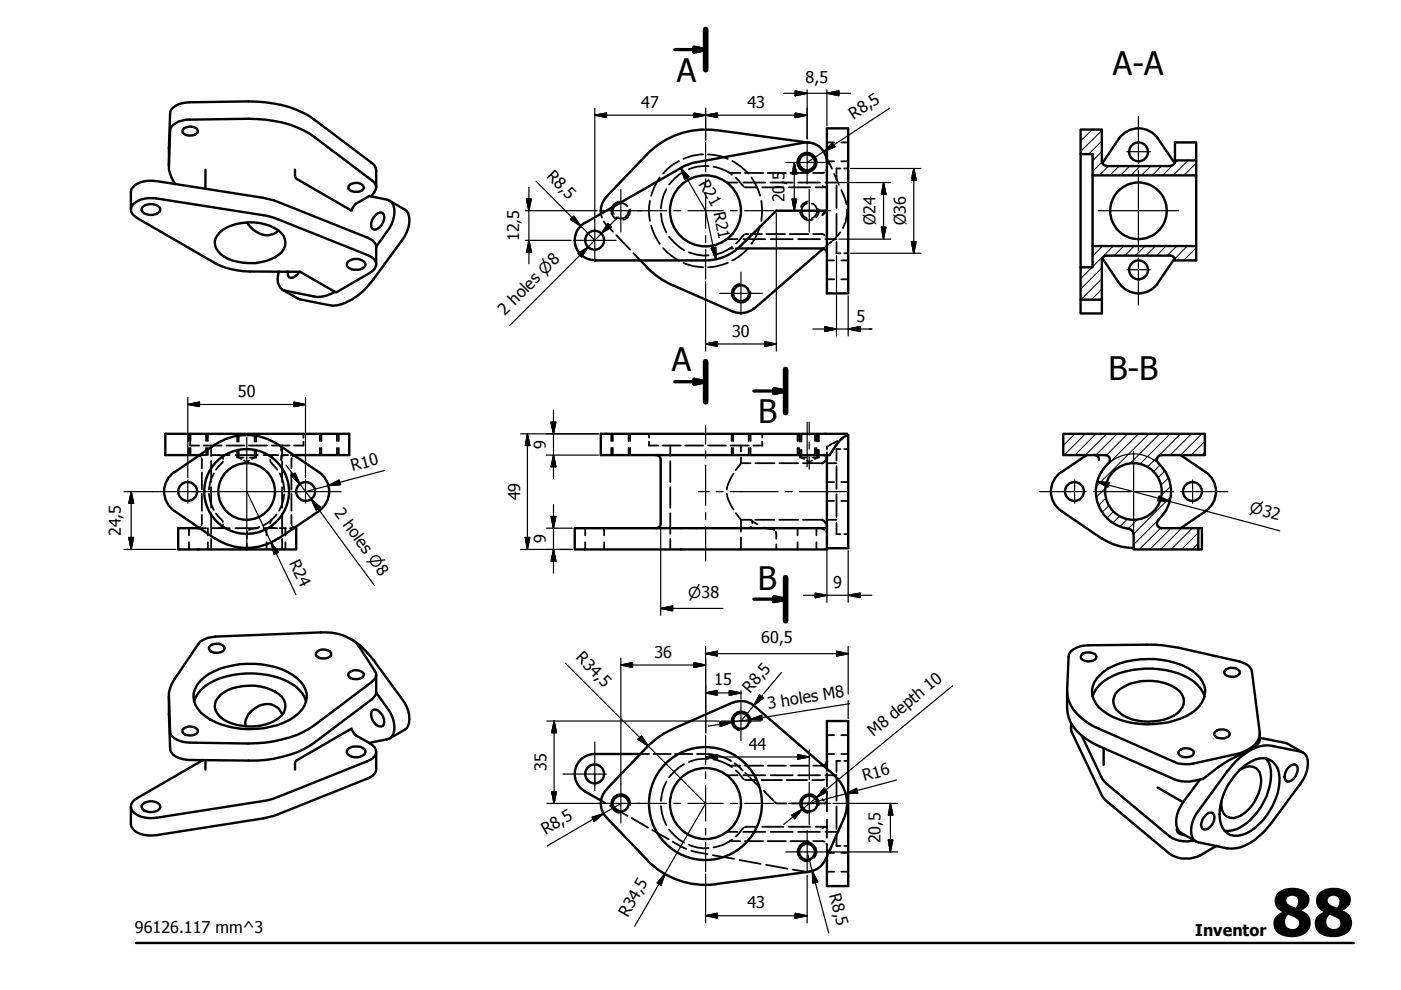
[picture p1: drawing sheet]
<svg xmlns="http://www.w3.org/2000/svg" width="297mm" height="210mm" viewBox="0 0 297 210" stroke-linecap="round" stroke-linejoin="round" font-family="sans-serif">
<defs><g id="words">
<text font-size="13.8" x="269.6" y="198.5">88</text>
<g font-size="6.9">
<text x="143.5" y="17.4">A</text>
<text x="236" y="16">A-A</text>
<text x="142.4" y="78.6">A</text>
<text x="235" y="80.6">B-B</text>
<text x="160.7" y="89.6">B</text>
<text x="160.7" y="125.1">B</text>
</g>
<g font-size="3.4">
<text x="170.8" y="17.6">8,5</text>
<text x="136" y="22.9">47</text>
<text x="158.5" y="22.9">43</text>
<text x="181" y="25.4" transform="rotate(-33 181 25.4)">R8,5</text>
<text x="115.7" y="37.5" transform="rotate(45 115.7 37.5)">R8,5</text>
<text x="148" y="39" transform="rotate(60 148 39)">R21</text>
<text x="166.3" y="38.1" transform="rotate(-90 166.3 38.1)">5</text>
<text x="151.3" y="45.2" transform="rotate(78 151.3 45.2)">R21</text>
<text x="166.3" y="42.9" transform="rotate(-90 166.3 42.9)">20,</text>
<text x="185.6" y="47.8" transform="rotate(-90 185.6 47.8)">Ø24</text>
<text x="192" y="47.8" transform="rotate(-90 192 47.8)">Ø36</text>
<text x="110" y="51.2" transform="rotate(-90 110 51.2)">12,5</text>
<text x="107.1" y="66.9" transform="rotate(-45 107.1 66.9)">2 holes ⌀8</text>
<text x="155.3" y="71.3">30</text>
<text x="181.6" y="68.2">5</text>
<text x="50.4" y="84.2">50</text>
<text x="115.8" y="95.2" transform="rotate(-90 115.8 95.2)">9</text>
<text x="74.7" y="99.9" transform="rotate(-15 74.7 99.9)">R10</text>
<text x="110.3" y="106.1" transform="rotate(-90 110.3 106.1)">49</text>
<text x="25.7" y="113.7" transform="rotate(-90 25.7 113.7)">24,5</text>
<text x="70.8" y="108.8" transform="rotate(54 70.8 108.8)">2 holes ⌀8</text>
<text x="61.2" y="119.4" transform="rotate(64 61.2 119.4)">R24</text>
<text x="115.8" y="115.2" transform="rotate(-90 115.8 115.2)">9</text>
<text x="176.7" y="124.7">9</text>
<text x="161.4" y="136.4">60,5</text>
<text x="121.9" y="139.6" transform="rotate(45 121.9 139.6)">R34,5</text>
<text x="138.7" y="139.4">36</text>
<text x="151.4" y="145.3">15</text>
<text x="159.1" y="147.1" transform="rotate(-50 159.1 147.1)">R8,5</text>
<text x="162.9" y="150.3" transform="rotate(-9 162.9 150.3)">3 holes M8</text>
<text x="158.7" y="159">44</text>
<text x="185.2" y="156.3" transform="rotate(-39 185.2 156.3)">M8 depth 10</text>
<text x="115.9" y="163.5" transform="rotate(-90 115.9 163.5)">35</text>
<text x="183.2" y="165.6" transform="rotate(-15 183.2 165.6)">R16</text>
<text x="115.6" y="177.1" transform="rotate(-30 115.6 177.1)">R8,5</text>
<text x="186.7" y="178.8" transform="rotate(-90 186.7 178.8)">20,5</text>
<text x="175.8" y="189.8" transform="rotate(75 175.8 189.8)">R8,5</text>
<text x="28.6" y="197.8">96126.117 mm^3</text>
<text x="133.1" y="194.7" transform="rotate(-60 133.1 194.7)">R34,5</text>
<text x="158.5" y="192.6">43</text>
<text x="253.4" y="198.5">Inventor</text>
</g>
<g font-size="3.2">
<text x="264.8" y="108.6" transform="rotate(15 264.8 108.6)">⌀32</text>
<text x="145.9" y="126.8">⌀38</text>
</g>
</g></defs>
<!-- layer: Hidden (ISO) -->
<g fill="none" stroke="#000" stroke-width=".38">
<path d="M139.9 37.6a12.6 12.6 0 0 0-1.9 3.9M144 34.1l-2.5 1.7-.9 1M145 36.4a10.9 10.9 0 0 0-3.1 2.8M149.1 32.7a10.1 10.1 0 0 0-4.2 1M150.1 32.7l2.9 .5 1.3 .5M150.2 35.2a7.9 7.9 0 0 0-4.2 .7M151.3 35.3a8.9 8.9 0 0 1 3.9 1.8M154.1 38.7h2.3M154.5 36.5l.2 .1M154.8 36.7h2.2M155.3 34.1a11.7 11.7 0 0 1 3.3 2.7M156 37.7l1.7 1.8"/>
<path d="M157.6 38.7h4.6M157.9 39.7h2.6M157.9 36.7h3.9M159.3 37.6l1.4 2.6 .5 1.3M161.6 39.7h4.5M162.8 36.7h3.8M163.4 38.7h4.7M167.3 39.7h4.5M167.6 36.7h3.8M169.2 38.7h4.7M172.9 39.7h2.2M174.4 39.4l.3 .2"/>
<path d="M174.8 36.5l-2.4 .2M175 38.7h2.4M175.3 39.5v.2h-.2M175.3 35.7l-.1 .5M175.3 34.7h.2M175.3 34.2h1.5M175.3 30.2h1.5M175.3 33.6l.2 .3M175.7 34.7h.2M175.7 34.3l.2 .4M175.9 34.7l.5 1.1M176.8 36.9l1.1 2.3"/>
<path d="M177.4 39.3v4.8M178.2 35.7h-.8v2.4M178.4 34.2h1.4M178.4 30.2h1.4M179 35.7h.8M127.4 45.3l.2 .8M128 47l2 2.1M129.7 44a2 2 0 0 0 1 2.5M130.3 43.7a1.47 1.47 0 0 0-.2 1.7M130.7 49.9l2.9 3M131.3 43a1.71 1.71 0 0 1 1.7 .7M133.3 44.6a1.66 1.66 0 0 1-.9 1.6 1.66 1.66 0 0 1-1.7-.1"/>
<path d="M133.6 44.4a1.97 1.97 0 0 1-1.5 2.2M134.3 53.7l1.5 1.5M137.8 42.6l-.2 1.3 .2 2.9M138 47.9a12.6 12.6 0 0 0 1.9 3.8M140.1 45.2a9.1 9.1 0 0 0 1.2 4.1M140.6 52.6l.9 1 2.5 1.7M141.3 40.1a9.1 9.1 0 0 0-1.2 4.1M141.9 50.2a12.3 12.3 0 0 0 3.1 2.9M144.9 55.7a10.1 10.1 0 0 0 4.2 1M146 53.5a9 9 0 0 0 4.2 .6M154.1 50.7h2.3M154.3 55.7l-2.8 .9-1.4 .1"/>
<path d="M154.7 52.7l-.2 .2M155.2 52.4a7.9 7.9 0 0 1-3.9 1.6M155.4 52.7h-.6M156 52.7h.4M157.6 50.7h4.6M157.7 49.8l-1.7 1.9M158.6 52.5a9.4 9.4 0 0 1-3.3 2.7M158.7 49.6l-.8 .1M159.1 49.6h2.4M161.2 47.9l-1.1 2.7-.8 1.1M161.4 42.6a12 12 0 0 1 0 4.2M162.5 49.6h3.9"/>
<path d="M163.4 50.7h4.7M167.4 49.6h4M169.2 50.7h4.7M169.6 44.7a2.02 2.02 0 0 0 2.7 1.9M171.1 43.2a1.65 1.65 0 0 0-1.1 1.5 1.65 1.65 0 0 0 1.1 1.6M171.3 42.7l-1.1 .6-.4 .6M172.1 43.2a1.61 1.61 0 0 1 1.2 1.5 1.61 1.61 0 0 1-1.2 1.6M172.4 49.6h2l.4 .2M173.5 44.4l.1 .6-.6 1.1M174.8 52.5l-.2 .2M175 50.7h2.4M175.2 50.1l.1 .5"/>
<path d="M175.3 59.2h1.5M175.3 55.2h1.5M175.6 51.9l-.5 .3M176.3 51.2l-.5 .4M177.4 45.3v4.8M177.4 51.3v2.4h.8M178.2 49.2l-1.6 1.8M178.4 40.3l.7 1.7 .4 1.3M178.4 59.2h1.4M178.4 55.2h1.4M179 53.7h.8M179.6 44.4a8.5 8.5 0 0 1-.8 4"/>
<path d="M40.1 92v1.5M40.1 95v1.5M40.3 93.6v.9h1.9M40.3 92v.8M40.4 92v1.5M40.4 95v1.5M42.2 96.6l.3 .2M42.7 97.1l.1 2.2M43.2 94.5h3.8M43.7 95v1.5h-1.3M43.7 92v1.5M44.1 92v1.5"/>
<path d="M44.1 95v1.5M44.8 94.5v2.2M44.8 97.8v4.4M45 96.5h3.7M46.4 96.5l.2 .1M46.9 96.7l.4 .6M47.2 97.8l-1.4 1.8M48 94.5h3.8M49.9 96.5h4.8M50.3 95.3v1.7h1.3M50.3 92v1.6M50.6 95.3v1.7l.6 .3"/>
<path d="M50.6 92v1.6M51.8 97.6l.5 .4 .5-.4M52.8 94.5h3.8M54 95.3v1.7l-.6 .3M54 92v1.6M54.3 95.3v1.7h-1.3M54.3 92v1.6M55.9 96.5h3.1M57.3 97.5v.4l1.5 1.7M57.6 94.5h3.8M58.2 96.5l-.7 .3M59.6 96.6v.9l.2-.5"/>
<path d="M59.6 94.7v.9M59.8 96.5h1.3M59.8 94.5v2.2M59.8 97.8v4.4M60.5 96.5l-.4 .1M61.7 96.5h.5M61.8 97.1v2.2M62.4 96.6l-.3 .2M64.3 93.6v.9h-1.9M64.3 92v.8M67.8 92v1.5M67.8 95v1.5"/>
<path d="M68.1 92v1.5M68.1 95v1.5M71.4 92v1.5M71.4 95v1.5M71.8 92v1.5M71.8 95v1.5M129.6 92v1.5M129.6 95v1.5M129.9 92v1.5M129.9 95v1.5M133.3 92v1.5M133.3 95v1.5"/>
<path d="M133.6 92v1.5M133.6 95v1.5M137.6 93.6v.9h1.9M137.6 92v.8M140.5 94.5h3.8M142.1 94.5v2.2M142.1 97.8v4.4M145.3 94.5h3.8M150.1 94.5h3.8M154.9 94.5h3.8M155.1 92v1.5M155.1 95v1.5"/>
<path d="M155.4 92v1.5M155.4 95v1.5M157.1 98.2l-1.1 1.5M157.1 98.2h2M157.1 94.5v1.2M157.1 97v1.2M158.7 92v1.5M158.7 95v1.5M159.1 92v1.5M159.1 95v1.5M160.1 98.2h4.1M161.6 93.6v.9h-1.9"/>
<path d="M161.6 92v.8M165.2 98.2h4M169.1 92v1.5M169.1 95v1.5M169.4 92v1.5M169.4 95v1.5M169.6 92v1.6M169.6 95.3v1.7h1.3M169.9 95.3v1.7l.6 .3M169.9 92v1.6M170.2 98.2h4.1M171.1 97.6l.5 .4 .5-.4"/>
<path d="M172.8 92v1.5M172.8 95v1.5M173.1 92v1.5M173.1 95v1.5M173.3 95.3v1.7l-.6 .3M173.3 92v1.6M173.6 92v1.6M173.6 95.3v1.7h-1.3M174.4 96.5l.4 .1M175.2 97l.1 .5M175.3 95.9v.6M175.3 98.2h2.1"/>
<path d="M175.6 94.6l-.3 .1v.6M176.3 94.1l-.5 .4M177.4 98.8v4.9M177.5 93.5l-.9 .5M178.2 95.2h-.8v2.4M178.9 92.7l-.7 .4M179 95.2h.8M40.1 112v1.5M40.1 115v1.5M42.4 112h1.3M42.5 111.7l-.3 .2M42.8 109.2l-.1 2.2"/>
<path d="M42.8 100.2v3.6M42.8 104.7v3.6M44.1 112v1.5M44.1 115v1.5M44.3 104.7a7.2 7.2 0 0 0 1 3.4M44.8 103.3v4.4M44.8 108.8v4.4M44.8 114.3v2.2M45 112h3.7M45.3 100.4a7.2 7.2 0 0 0-1 3.4M45.8 108.9l1.4 1.8M46.6 111.9l-.2 .1"/>
<path d="M47.3 111.2l-.4 .6M49.9 112h4.8M52.3 115.2v1M52.5 112.7l-.2 .2v1.3M55 111.7l-2.2 .7M55.9 112h2.8M56.5 112v1.5M56.5 115v1.5M57.5 111.7l.7 .3M57.6 110.2l-.3 .8M58.6 109.1a7.4 7.4 0 0 1-2.8 2.3M59.3 100.4a7.9 7.9 0 0 1 1 3.5"/>
<path d="M59.3 112h1.3M59.8 103.3v4.4M59.8 108.8v4.4M59.8 114.3v2.2M60.3 104.8l-.2 1.3-.9 2.2M60.5 112v1.5M60.5 115v1.5M61.5 112h.7M61.8 109.2v2.2M61.8 100.2v3.6M61.8 104.7v3.6M62.1 111.7l.3 .2"/>
<path d="M124.1 112v1.5M124.1 115v1.5M128.1 112v1.5M128.1 115v1.5M142.1 103.3v4.4M142.1 108.8v4.4M142.1 114.3v2.2M154.1 104.7a9.4 9.4 0 0 0 1.4 3.3M155.5 100.4l-1.1 2.1-.3 1.3M156 108.8l1.1 1.4M157.1 110.2h2M157.1 110.2v2.5"/>
<path d="M157.1 114v2.5M159.3 111.7l-.7 .3M159.5 111l-.1-.5-.2-.3 1.4 1M160.1 110.2h4.1M162.1 111.9l2 .5M164.5 112.7l.1 1.6M164.6 115.4v1.1M165.2 110.2h4M169.1 112v1.5M169.1 115v1.5M170.2 110.2h4.1M173.1 112v1.5"/>
<path d="M173.1 115v1.5M174.4 112.2l.4 .2M175.2 112.7l.1 .6M175.3 106.2h1.5M175.3 102.2h1.5M175.3 110.2h2.1M177.4 104.8v4.8M177.4 110.8v2.5h.8M178.4 106.2h1.4M178.4 102.2h1.4M179 113.3h.8M135.8 159.9h1.8"/>
<path d="M138.6 159.9h3.6M143.1 159.9h3.7M147.8 159.9l3.4 .1M175.3 159.9h1.5M175.3 155.9h1.5M178.4 159.9h1.4M178.4 155.9h1.4M127.4 169.7l1 .6M129.3 170.9l1 .5M131.3 172l1.8 1M133.9 173.5l3.5 2M138.3 176l3.5 2"/>
<path d="M140.1 170.9a9.6 9.6 0 0 0 1.2 4.1M141.3 165.7a9.5 9.5 0 0 0-1.2 4.1M141.9 175.9a10.9 10.9 0 0 0 3.1 2.8M142.6 178.5l2.9 1.5M145 162a10.9 10.9 0 0 0-3.1 2.8M146 179.1a7.9 7.9 0 0 0 4.2 .7M150.2 160.9a7.9 7.9 0 0 0-4.2 .7M151.3 161a9.8 9.8 0 0 1 3.9 1.7M152 160.1l1.5 .5 1.5 .8M154.1 164.4h2.3M154.1 176.4h2.3M154.5 162.2l.2 .1"/>
<path d="M154.7 178.4l-.2 .1M154.8 162.3h2.2M154.8 178.3h2.2M155.2 178a7.9 7.9 0 0 1-3.9 1.7M155.7 161.8l1.8 1.6M156 163.4l1.7 1.8M157.6 164.4h4.6M157.6 176.4h4.6M157.7 175.5l-1.7 1.8M157.9 165.3l2.5 .1M157.9 162.3h3.9M157.9 178.3h3.9"/>
<path d="M158 163.9l.7 .7M159 164.8l2 2M160.5 175.3l-2.6 .1M161.5 165.4h4.3M161.6 175.3h4.5M161.9 167.7l2.1 2.1M162.8 162.3h3.8M162.8 178.3h3.8M163.4 164.4h4.7M163.4 176.4h4.7M164.3 170l.3 .3h2.2M166.8 165.4h4.3"/>
<path d="M167.3 175.3h4.5M167.6 162.3h3.8M167.6 178.3h3.8M167.8 170.3h4.3M169.2 164.4h4.7M169.2 176.4h4.7M172.4 178.3l2.4 .2M172.4 162.3h2M172.9 175.3h2.2M173.2 170.3h2.1M174.4 169.5l.3 .3M174.5 162.3h.1"/>
<path d="M174.7 175.4l-.3 .2M174.8 165.3l-2.6 .1M175 170.1l.3 .2M175 164.4h2.4M175 176.4h2.4M175.1 175.3l.2 .2M175.2 178.9l.1 .5M175.3 164.4l-.1 .5M175.3 168v2.3M175.3 179v1.3h.2M175.3 163v.5M175.3 163.9v2.9"/>
<path d="M175.3 170.3v1.8M175.3 173.8v2M175.3 176.1v1.5M177.4 164.9v4.9M177.4 171v4.7M177.4 176.9v2.5h.8M178.2 161.3h-.8v2.4M179 161.3h.8M179 179.4h.8M146.6 180.4l3.4 .7M151.1 181.3l4.5 .8M156.8 182.3l4.5 .9"/>
<path d="M162.4 183.4l4.5 .8M168.1 184.4l2.7 .4M171.2 184.8h.4M171.8 182.5l-1 .1M173.1 180.9l-.5 1M175.2 181.8l-.2 .5M175.3 180.3v1.2M175.3 184.8h1.5M175.3 180.8h1.5M175.7 180.3h.2M178.4 184.8h1.4M178.4 180.8h1.4"/>
</g>
<!-- layer: Visible (ISO) -->
<g fill="none" stroke="#000" stroke-width=".51">
<path d="M35.8 35.2l.3-11.1a2.82 2.82 0 0 1 2.6-2.2l1.5-.2 12.4-.2a23.6 23.6 0 0 1 14.1 3.9l12.2 9.2a2.12 2.12 0 0 1 .9 1.4v3.7M37.1 39a7.1 7.1 0 0 1-1.3-4l.3-7.3a2.87 2.87 0 0 1 2.6-2.1l.7-.2 13.2-.2a23.6 23.6 0 0 1 14.1 3.9l12.2 9.2a1.63 1.63 0 0 1 .5 2.3l-.7 1.1M39 27.2a2.21 2.21 0 0 1 2.9 .4 1.08 1.08 0 0 1-1.4 1.1 2.15 2.15 0 0 1-1.8-.5v-.7zM43.6 36v4M62.5 36v1.4l.4 .5 11.6 6.8M74.2 39.2a1.93 1.93 0 0 1 3 .6 2.21 2.21 0 0 1-3.3 .3v-.6zM137.2 32.7l-8.6 9.1a4.2 4.2 0 0 0-1.2 3.5M144.4 35.6l-20.4 11.7M147.7 34.4l-1.7 .4-1.6 .8M147.7 34.4l22.6-4.1a4.2 4.2 0 0 1 5 4.1M151.9 27.6a17.2 17.2 0 0 0-14.8 5.2M151.9 27.6l19.7 2.7"/>
<path d="M175 32.7l.3 .9M229.1 32.7v24M231.6 37.2v15M234.6 35.2a.99 .99 0 0 1-1-1v-6.7h-4.5v5.2h2.5v4.5h22v-3.2h-4.5a1.01 1.01 0 0 1-1 1.2M234.6 35.2h13.5M237.2 29.4l-3.5 5.2M237.3 29.4a5 5 0 0 1 8.2 0M245.5 29.4l3.5 5.2M249.1 34v-3.8h4.5v3.8M253.6 37.2v15M27.7 44.4v-3.7a2.95 2.95 0 0 1 2.8-2.2l.9-.2 1.7 .1 22.7 3.5 2.2 .6 19.9 7.9a2.43 2.43 0 0 1 1.9 2v3.6M28.1 43.4a5.6 5.6 0 0 1 5-1.3l23.8 3.7 2.1 .7 18.9 7.6a2.06 2.06 0 0 1 1.7 2.5l-.2 .4-.9 .8-7.3 4.2-7.6-4.4h-10.6a16.3 16.3 0 0 1-7.4-1.8l-16.6-9.6a1.8 1.8 0 0 1-.9-2.8z"/>
<path d="M30.2 43.9a2.58 2.58 0 0 1 3.8 .3 1.14 1.14 0 0 1-1.1 1.2 2.45 2.45 0 0 1-2.9-.8zM46.6 49.2a10.7 10.7 0 0 1 9.5-1.7 7.2 7.2 0 0 1 4 2.5 3.2 3.2 0 0 1-1.7 4.5 11.7 11.7 0 0 1-10.9-.1 3.1 3.1 0 0 1-1.4-4.5zM52.4 47.2a4.5 4.5 0 0 0 5.9 2.2l.8-.5M59.1 57.6a3.2 3.2 0 0 0 .8 3.8l6.6 1.4a6.3 6.3 0 0 0 4.6-.9M61 57.6a.95 .95 0 0 0 1 1.3 2.9 2.9 0 0 0 1.4-1.3M73.7 55.5a2.52 2.52 0 0 1 3.8 .4 1.14 1.14 0 0 1-1.1 1.2 2.35 2.35 0 0 1-2.9-.9zM74.4 44.5l1-1.3 2.9-1.6 3.7 .7a2.64 2.64 0 0 1 1.6 3.4 6.9 6.9 0 0 1-1.6 3.4l-2.2 3.2M79.6 45.6a1 1 0 0 1 1.8 0 2.58 2.58 0 0 1-2.2 3.1 1.7 1.7 0 0 1 0-2.6zM82.6 42.6l3.2 1.8a2.28 2.28 0 0 1 1 2.2 7.2 7.2 0 0 1-1.6 4.4l-6 8.2a13.3 13.3 0 0 1-7.8 5.5h-1.7l-6.1-1.2-3.7-2.1M124 47.3a4.2 4.2 0 0 0-2 4.7 4.2 4.2 0 0 0 4.1 3.2M131.3 43l-1 .6M135.8 55.2l1.4 1.4"/>
<path d="M137.1 56.6a17.2 17.2 0 0 0 5.5 3.9M156.4 52.7h18M156.9 52.2a10.5 10.5 0 0 1-7.3 3h-23.5M174.3 52.7a.98 .98 0 0 1 1 1M174.4 45.6l.9-.9v17.5h4.5v-35h-4.5v17.5h-10.7l-7.6 7.5M174.6 52.7l-14.7 12.7M231.6 52.2v4.5h-2.5v6.8h4.5v-8.3M231.6 52.2h22v3h-4.5M233.7 54.8l3.6 5.2a5 5 0 0 0 8.2 0M234.6 54.2a.98 .98 0 0 0-1 1M234.6 54.2h13.5a.98 .98 0 0 1 1 1M249 54.8l-3.5 5.2"/>
<path d="M142.7 60.5l12.7 5.6M159.9 65.4a4.2 4.2 0 0 1-4.5 .6M229.1 63.5v3h4.5v-3M41.8 96.5l.4 .1M42.4 96.5h-7.3v-4.5h38.9v4.5h-11.8M62.8 96.5l-.4 .1M127.4 92h52.2a.73 .73 0 0 1-.7 .7 11.4 11.4 0 0 0-3 3.8h-48.5zM139.1 96.5a.98 .98 0 0 1 1 1M140.1 97.5v13.5a.98 .98 0 0 1-1 1M175.3 96.5v15.5M175.3 96.9v.2a1.65 1.65 0 0 1-.9 1.1M179.6 92.2h.2v24h-4.5"/>
<path d="M230.4 96.5l-5.4 3.6M232.2 96.5a.88 .88 0 0 1 .8 1M234.3 96.5a.98 .98 0 0 1 1 .6 .98 .98 0 0 1-.3 1.1 8 8 0 0 0-2.3 8.4 8 8 0 0 0 6.7 5.5M234.4 96.5h-9v-4.5h30.1v4.5h-9.2a.98 .98 0 0 0-.9 .6 .98 .98 0 0 0 .2 1.1M245.6 98.2a8 8 0 0 1 0 12M250.3 96.5l5.4 3.6M37 100.1a5 5 0 0 0 0 8.2l8.6 5.9M37 100.1l8.6-5.8a12 12 0 0 1 13.4 0l8.6 5.8M42.2 111.9l-.4 .1M42.4 112h-4.6v4.5h14.5v-.3M45.6 114.1a12 12 0 0 0 13.4 0M62.2 112h.6v4.5h-10.5"/>
<path d="M62.4 111.9l.4 .1M67.6 100.1a5 5 0 0 1 0 8.2M67.6 108.4l-8.6 5.8M121.9 112h53.4v4.5h-53.4zM174.4 110.2a1.73 1.73 0 0 1 .9 1.4M225 100.1a5 5 0 0 0 0 8.2M225 108.4l8.6 5.8M233.6 114.1a12 12 0 0 0 6.7 2.1M239.4 112.2a.98 .98 0 0 1 .9 1M245.6 110.3a.98 .98 0 0 0-.2 1 .98 .98 0 0 0 .9 .7h7.8v4.5h-13.8v-3.3M254.1 112h.7v4.5h-.7M255.6 100.1a5 5 0 0 1 0 8.2l-5.3 3.7"/>
<path d="M42.4 136.1a5.8 5.8 0 0 1 3.3-1.1l22.3-.9a10.2 10.2 0 0 1 7.6 2.3l3.8 5.8a1.56 1.56 0 0 1-.5 2.4l-12.2 9.1a23.7 23.7 0 0 1-14.1 3.9l-12.4-.1a4.7 4.7 0 0 1-4.1-2l-.3-7.6a6.3 6.3 0 0 1 1.2-3.8zM44.5 136.9a2.35 2.35 0 0 1 3.1 .3 .89 .89 0 0 1-.8 1.1 1.89 1.89 0 0 1-2.5-.7zM67.2 138.2a2.16 2.16 0 0 1 3 .2 .76 .76 0 0 1-.7 1.1 2.01 2.01 0 0 1-2.6-.7zM74.4 135.5a14.6 14.6 0 0 1 4.8 4.4l6 8.3a5.6 5.6 0 0 1 1 6.2l-3.6 2.2M227.3 137.9a5.8 5.8 0 0 1 3.4-1.1l12.4-.1a29.2 29.2 0 0 1 6.7 .6l13 2.9a3.1 3.1 0 0 1 2.6 2.2l1.7 12.9a3.9 3.9 0 0 1-2.4 3.5l-1.7 .9-10 2.2a7.2 7.2 0 0 1-4.1-.4l-15.9-7a10.3 10.3 0 0 1-6.7-7l.3-8.3v-.4zM229.3 138.8a2.39 2.39 0 0 1 3 .1 .76 .76 0 0 1-.5 1.2 2.11 2.11 0 0 1-2.6-.6zM38.9 154.5a2.24 2.24 0 0 1 3 .2 .84 .84 0 0 1-.8 1.1 1.89 1.89 0 0 1-2.4-.7zM41.1 148.7a8 8 0 0 1 5.6-4.9 19.2 19.2 0 0 1 15 1.1 7.1 7.1 0 0 1 3.2 3.8M42.5 144.4a14.2 14.2 0 0 1 10-3.6 14.9 14.9 0 0 1 11.3 3.8 4.5 4.5 0 0 1-.6 6.8 15.5 15.5 0 0 1-10.4 3.2 15.3 15.3 0 0 1-10.1-3.4 4.5 4.5 0 0 1-.2-6.8zM46.8 147.3a11.2 11.2 0 0 1 9.6-1.5 5.4 5.4 0 0 1 4.1 3.3 3.4 3.4 0 0 1-2.4 3.8 11.6 11.6 0 0 1-10.8-.4 3 3 0 0 1-1.1-4.6zM59.9 151.5a3.6 3.6 0 0 0-5.7-1.4 3.8 3.8 0 0 0-2.1 3.9M73.7 158.8a2.98 2.98 0 0 1 3.6 0 .82 .82 0 0 1-.4 1.4 2.46 2.46 0 0 1-3.4-.7z"/>
<path d="M74 142.6a2.24 2.24 0 0 1 3.1 .2 .84 .84 0 0 1-.8 1.1 1.89 1.89 0 0 1-2.4-.7zM74.5 154.5l-11.6 6.7-.4 .6v1.4M78.3 157.5a1.9 1.9 0 0 1 .8 3.3l-1.2 .6-18.9 7.5-2.1 .7-23.8 3.8a6 6 0 0 1-5-1.3 1.8 1.8 0 0 1 .9-2.8l14.1-8.2M78.9 150.7a1.14 1.14 0 0 1 1.6 .3 2.44 2.44 0 0 1 .7 2.9 1.46 1.46 0 0 1-2-.8 2.21 2.21 0 0 1-.3-2.4zM79.8 159.4v3.6a2.32 2.32 0 0 1-1.9 2.1l-19.9 7.9-2.2 .5-22.7 3.6a5.6 5.6 0 0 1-5-1.4l-.3-.5-.1-.5v-3.7M79.8 146.8a16.9 16.9 0 0 1 3.6 5.8 3.4 3.4 0 0 1-.8 4l-4.3 .9-2.9-1.6-1-1.3M79.8 143v3.7a2.07 2.07 0 0 1-.9 1.5l-12.2 9.2a23.2 23.2 0 0 1-14.1 3.9l-12.4-.2a5 5 0 0 1-3.8-1.5l-.3-.9-.3-11M135.8 159.9h-9.7a4.2 4.2 0 0 0-4.1 3.1 4.2 4.2 0 0 0 2 4.8M137.2 158.4l-8.6 9.1a4.2 4.2 0 0 0 0 5.8l8.6 9M142.6 154.6a17.2 17.2 0 0 0-5.5 3.8M155.4 148.9l-12.7 5.6M155.4 149a4.2 4.2 0 0 1 4.5 .7l16.9 14.6"/>
<path d="M226.3 146.7a11.2 11.2 0 0 0 .8 6.6 12.2 12.2 0 0 0 5.9 4.9l15.9 7a8.7 8.7 0 0 0 6.2-.1 29.7 29.7 0 0 1 7.4-4.9l2.4-1.2 1.9-1.4 .3-.6v-1.4M227.1 153.3l.1 1.9 6.5 13.7 1.2 1.2 13.1 10.9a6.4 6.4 0 0 0 6.5 .3l3.4-1.9M229.4 156l4 8.6 .9 1.2 13.7 11.5a6.1 6.1 0 0 0 5.2 .9M231.6 147.7a8 8 0 0 1 5.6-4.9 19.2 19.2 0 0 1 15 1.1 7.1 7.1 0 0 1 3.2 3.8M233.2 143.2a13.4 13.4 0 0 1 8.6-3.4 17.5 17.5 0 0 1 11 2.4 5.4 5.4 0 0 1 2.7 5 6.5 6.5 0 0 1-4 4.7 18.7 18.7 0 0 1-16.7-.5 5.9 5.9 0 0 1-3.3-4.9 4.8 4.8 0 0 1 1.7-3.3zM234 158.7v3.5M237.1 146.4a11 11 0 0 1 11.5-.9 3.4 3.4 0 0 1 2.1 4.5 7.2 7.2 0 0 1-6.1 2.9 9.3 9.3 0 0 1-7.9-2.4 2.87 2.87 0 0 1 .4-4.1zM250 159.2a2.39 2.39 0 0 1 3 0 .97 .97 0 0 1-1 1.3 1.59 1.59 0 0 1-2.2-1zM257.6 155.2a2.23 2.23 0 0 1 3 .1l.1 .2a1.89 1.89 0 0 1-3.3 .3zM259.7 142.1a2.11 2.11 0 0 1 3.2 .4 1.66 1.66 0 0 1-2.3 .9 1.08 1.08 0 0 1-1.1-1zM267.1 156.4l5.4 1.1 3.7 2M30.2 170.5a2.58 2.58 0 0 1 3.8 .4 1.14 1.14 0 0 1-1.1 1.2 2.45 2.45 0 0 1-2.9-.9z"/>
<path d="M43.6 161.2v2M124 167.8l3.4 1.9M130.3 171.4l1 .6M175.3 161.4a.98 .98 0 0 1-.8 .9M175.3 163v-10.1h4.5v35h-4.5v-6.4M176.8 164.3a8 8 0 0 1 2.1 9.3l-3.9 8.7M245.4 167l5.4 3.1M249.6 175.5a1.37 1.37 0 0 0 1.7 1.6M254.4 165.3l-3.5 4.7a6.5 6.5 0 0 0-1.3 5.7l.3 .5 .5 .4 3.2 1.8M255.7 172.8a1.27 1.27 0 0 1 1.5-.4 2.57 2.57 0 0 1-1.5 3.5 .82 .82 0 0 1-1.1-1 3.3 3.3 0 0 1 1.1-2.1zM261.9 161.5a10.4 10.4 0 0 1 6.9-3.5l6.9 1.4a2.12 2.12 0 0 1 1.6 2.4 7.2 7.2 0 0 1-1.6 4.4l-6 8.1a15.2 15.2 0 0 1-6.8 5.4l-1.9 .2h-.8l-6.1-1.3a2.12 2.12 0 0 1-1.6-2.5 6.9 6.9 0 0 1 1.6-4.2l6.1-8.3zM262.4 163.7a8.1 8.1 0 0 1 5.4-2.9 3.7 3.7 0 0 1 3.5 4 13.9 13.9 0 0 1-7.1 11.9 3.6 3.6 0 0 1-5.1-1.3 10.4 10.4 0 0 1 1.8-9.7z"/>
<path d="M262.8 163.3a2.73 2.73 0 0 1 4.3 .5 8.1 8.1 0 0 1-1.9 7.2 5.1 5.1 0 0 1-4.3 2.4 2.36 2.36 0 0 1-1.9-2.5v-.9M268.4 160.8a6.5 6.5 0 0 1 .8 5.7 13.6 13.6 0 0 1-7 9.3l-1.8 .4-.7-.1M273.3 162.6a1.03 1.03 0 0 1 1.8 0 2.6 2.6 0 0 1-2.2 3.1 1.78 1.78 0 0 1 0-2.7zM137.1 182.3a17.2 17.2 0 0 0 14.7 5.2M171.6 184.8l-19.7 2.6M175 182.3a4.2 4.2 0 0 1-3.3 2.5"/>
<circle cx="171.1" cy="34.4" r="2"/>
<circle cx="171.1" cy="34.4" r="1.68"/>
<circle cx="241.4" cy="32.2" r="2"/>
<circle cx="126.1" cy="50.9" r="2"/>
<circle cx="149.6" cy="44.7" r="7.5"/>
<circle cx="241.4" cy="57.2" r="2"/>
<circle cx="241.4" cy="44.7" r="6"/>
<circle cx="157.1" cy="62.2" r="1.68"/>
<circle cx="39.8" cy="104.2" r="2"/>
<circle cx="52.3" cy="104.2" r="6"/>
<circle cx="52.3" cy="104.2" r="9"/>
<circle cx="64.8" cy="104.2" r="2"/>
<circle cx="227.8" cy="104.2" r="2"/>
<circle cx="240.3" cy="104.2" r="6"/>
<circle cx="252.8" cy="104.2" r="2"/>
<circle cx="157.1" cy="152.8" r="1.68"/>
<circle cx="126.1" cy="164.1" r="2"/>
<circle cx="131.6" cy="170.4" r="1.68"/>
<circle cx="149.6" cy="170.4" r="7.5"/>
<circle cx="149.6" cy="170.4" r="12"/>
<circle cx="171.6" cy="170.4" r="1.68"/>
<circle cx="171.1" cy="180.6" r="1.68"/>
</g>
<!-- layer: Visible Narrow (ISO) -->
<path d="M131.3 42.7a2 2 0 0 0-1.6 1.3M156.8 60.2a2 2 0 0 0-1.6 2.3 2 2 0 0 0 2.3 1.6 2 2 0 0 0 1.6-2.3M159.1 153.2a2 2 0 0 0-1.6-2.3 2 2 0 0 0-2.3 1.6 2 2 0 0 0 1.6 2.3M133.6 170.7a2 2 0 0 0-1.6-2.3 2 2 0 0 0-2.4 1.6 2 2 0 0 0 1.7 2.3M173.6 170.7a2 2 0 0 0-1.6-2.3 2 2 0 0 0-2.4 1.6 2 2 0 0 0 1.7 2.3M173.1 180.9a2 2 0 0 0-1.7-2.3 2 2 0 0 0-2.3 1.6 2 2 0 0 0 1.7 2.4" fill="none" stroke="#000" stroke-width=".38"/>
<!-- layer: Section Line (ISO) -->
<path d="M149.6 6.3v8.5M149.6 76.7v8.5M166.6 78.3v9.2M166.6 122.5v9.1" fill="none" stroke="#000" stroke-width="1.2"/>
<path d="M143.1 10.5h6.5M147.1 10l2.5 .5-2.5 .5zM143.1 80.9h6.5M147.1 80.4l2.5 .5-2.5 .5zM159.8 82.9h6.8M164.1 82.4l2.5 .5-2.5 .5zM159.8 127h6.8M164.1 126.5l2.5 .5-2.5 .5z" fill="none" stroke="#000" stroke-width=".7"/>
<path d="M147.1 11l2.5-.5zM147.1 10l2.5 .5-2.5 .5zM147.1 81.4l2.5-.5zM147.1 80.4l2.5 .5-2.5 .5zM164.1 83.4l2.5-.5zM164.1 82.4l2.5 .5-2.5 .5zM164.1 127.5l2.5-.5zM164.1 126.5l2.5 .5-2.5 .5z" fill="#000" stroke="#000" stroke-width=".7"/>
<!-- layer: Title (ISO) -->
<path d="M28.8 199.9h258.2" fill="none" stroke="#000" stroke-width=".51"/>
<!-- layer: Hatch (ISO) -->
<g fill="none" stroke="#000" stroke-width=".21">
<path d="M229.3 27.5l-.2 .2M231.6 27.5l-2.5 2.4M233.6 32.1l-2 2M233.6 29.9l-2.8 2.8M233.6 27.7l-4.5 4.4M233.7 34.3l-2.1 2.1M235 35.2l-2 2M237.3 35.2l-2 2M239.5 35.2l-1.9 2M241.7 35.2l-1.9 2M244 35.2l-2 2M246.3 35.2l-2 2"/>
<path d="M249.7 34l-3.2 3.2M251.9 34l-3.2 3.2M253.6 36.8l-.4 .4M253.6 34.6l-2.6 2.6M229.2 56.7l-.1 .1M231.5 56.7l-2.4 2.4M233.6 59.1l-4.4 4.4M233.6 56.8l-4.5 4.5M233.7 52.2l-2.1 2.1M236 52.2l-4.4 4.4M238.3 52.2l-2.1 2M240.5 52.2l-2 2"/>
<path d="M242.8 52.2l-2.1 2M245 52.2l-2 2M247.2 52.2l-2 2M249.5 52.2l-2 2M251.7 52.2l-2.7 2.7M253.6 54.8l-.4 .4M253.6 52.5l-2.6 2.7M233.6 61.3l-2.2 2.2M225.6 92l-.2 .2M227.9 92l-2.5 2.5M230.1 92l-4.5 4.5M232.3 92l-4.4 4.5"/>
<path d="M234.6 92l-4.5 4.5M236.9 92l-4.6 4.5M239.1 92l-4.5 4.6M241.4 92l-7 6.9M243.6 92l-11.2 11.2M245.9 92l-6.4 6.3M245.9 98.6l-1.4 1.4M247 99.9l-1.5 1.4M248.1 92l-6.5 6.5M250.3 92l-7 7M252.6 92l-4.5 4.5M254.8 92l-4.5 4.5"/>
<path d="M255.5 95.9l-.7 .6M255.5 93.6l-3 2.9M234.4 103.4l-1.9 2M234.5 105.6l-1.6 1.6M235.1 107.2l-1.4 1.4M236.1 108.4l-1.4 1.5M237.4 109.4l-1.5 1.5M239 110.1l-1.6 1.6M241.2 110.1l-2 2M246.1 111.9l-4.5 4.6M246.4 109.4l-6.1 6.1M247.7 101.3l-1.6 1.6"/>
<path d="M248.2 105.3l-7.9 7.9M248.2 103.1l-1.9 1.9M248.3 112l-4.5 4.5M250.5 112l-4.4 4.5M252.8 112l-4.5 4.5M254.1 115.2l-1.3 1.3M254.1 112.9l-3.6 3.6"/>
</g>
<!-- layer: Center Mark (ISO) -->
<g fill="none" stroke="#000" stroke-width=".25">
<path d="M149.6 30.2v6.2M149.6 37.9v1.6M166.6 34.5h9M171.1 29.9v9.1M238.9 32.2h5M241.4 24.7v10M241.4 36.2v17M121.6 51h9M126.1 46.5v9M127.1 44.7h9M131.6 40.2v9M135.1 44.7h6.3"/>
<path d="M142.9 44.7h1.4M145.9 44.7h7.5M149.6 40.9v7.5M149.6 49.9v1.6M149.6 52.9v6.3M154.9 44.7h1.4M157.1 57.7v9M157.9 44.7h6.2M167.1 44.7h9M171.6 40.2v9M232.9 44.7h17M238.9 57.2h5"/>
<path d="M241.4 54.7v10M152.6 62.2h9M52.3 92.7v23M240.3 95.7v17M32.3 104.2h10M39.8 101.8v4.9M40.8 104.2h23M62.3 104.2h10M64.8 101.8v4.9M220.3 104.2h10M227.8 101.8v4.9M231.8 104.2h17.1"/>
<path d="M250.3 104.2h10M252.9 101.8v4.9M126.1 157.3v9.3M149.6 155.9v6.2M153 152.9h8.3M157.1 148.7v8.3M119.4 164.1h9.2M126.1 164.1v3.5M127.4 170.3h8.4M131.6 166.2v8.3M135.1 170.3h6.3M142.9 170.3h1.4"/>
<path d="M145.9 170.3h7.5M149.6 163.6v1.5M149.6 166.6v7.5M149.6 175.6v1.5M149.6 178.6v6.2M154.9 170.3h1.4M157.9 170.3h6.2M167.1 170.3h9M171.1 176.1v9M171.6 165.8v9.1M166.6 180.6h9"/>
</g>
<!-- layer: Centerline (ISO) -->
<g fill="none" stroke="#000" stroke-width=".25">
<path d="M149.6 90.3v3.8M149.6 95.6v1.5M149.6 98.6v8.6M171.1 89.5v9.5M171.6 89.5v2.7M171.6 93.8v1.4M171.6 96.7v2.8M148.1 104.2h2.3M149.6 108.7v1.4M149.6 111.7v7.3M151.8 104.2h1.6M154.8 104.2h10.2"/>
<path d="M166.5 104.2h1.5M169.5 104.2h10.3"/>
</g>
<!-- layer: Dimension (ISO) -->
<g fill="none" stroke="#000" stroke-width=".25">
<path d="M166.1 19.8h14.2M168.6 19.3l2.5 .5-2.5 .5zM171.1 19v10.4M175.3 19.8l2.6-.5v1zM175.3 19v7.7M112.1 39.7v16.2M113.7 38.5l12.4 12.5M126.1 24.4l2.5-.4v.9zM126.1 24.4h45M126.1 23v22.9M143.9 35.8l-.8 .6M144.3 35.6l1.7 1.9-.8 .5z"/>
<path d="M144.3 35.6l5.3 9.1 2.2 10.3M147.1 24l2.5 .4-2.5 .5zM149.6 24.4l2.5-.4v.9zM149.6 23v6.7M168.4 34.5l.5 2.4h-.9zM168.4 34.5v10.2M168.6 24l2.5 .4-2.5 .5zM174.7 32.1l1.8-1.8 .5 .9zM177.9 38.7h10.9M180.3 35.7h15M187.3 38.7l.5 2.5h-.9zM187.3 38.7v12"/>
<path d="M188.6 23l-17.5 11.5M193.7 35.7l.5 2.5h-1zM193.7 35.7v18M111.4 51h9.7M111.4 44.7h15.2M111.6 42.2h1l-.5 2.5zM112.1 51l.5 2.4h-1zM121 46.5l.7-.7 1.4 2.1zM122.6 53.8l2.1-1.4-1.4 2.1zM124.7 52.4l-16.6 16.6M124.7 52.4l-1.8 1.7M128.9 47.4l.8 .7-2.2 1.4z"/>
<path d="M131.1 46l-6.4 6.4M149.6 59.7v14.8M150.8 52.6l1-.2v2.6zM164.6 44.7h2.5M164.6 45.2v29.3M168 42.2h.9l-.5 2.5zM177.4 54.2v17M177.9 50.7h10.9M180.3 53.7h15M186.9 48.2h.9l-.5 2.5zM193.2 51.2h1l-.5 2.5zM149.6 72.9l2.5-.5v1z"/>
<path d="M149.6 72.9h15M162.1 72.4l2.5 .5-2.5 .5zM172.3 69.8h12.5M174.9 69.3l2.5 .5-2.5 .5zM179.8 69.8l2.6-.5v1zM179.8 62.7v8.5M39.8 85.8l2.5-.5v.9zM39.8 85.8h25M39.8 84.2v17.1M60.6 98.6l5.4 7.2M62.3 85.3l2.5 .5-2.5 .4zM64.8 84.2v17.1"/>
<path d="M81.6 99.7l-16.8 4.5M110.4 92h16.5M111.8 92l.5 2.5h-.9zM111.8 92v24.5M115.8 96.5h11.1M116.8 89.5h1.1l-.6 2.5zM117.3 96.5l.6 2.5h-1.1zM117.3 87v14.5M240.2 96.2a8 8 0 0 0-7.8 7.4M240.4 96.2l2.2 .4 1.4 .5 1.2 .8M26.3 116.5h11M26.3 104.2h6"/>
<path d="M27.3 114h1l-.5 2.5zM27.8 104.2l.5 2.5h-1zM27.8 104.2v12.3M52.3 104.2l10.4 21.9M57.5 115l1.5 2.1-.9 .4zM61.7 100.9l.8-.6 1.1 2.4zM66 105.8l1.9 1.7-.8 .7zM66 105.8l13.4 18.3M66 105.8l1.4 2.1M69.6 103l2.3-1.2 .3 1zM110.4 116.5h10.9M111.4 114h.9l-.5 2.5z"/>
<path d="M115.8 112h5.5M116.8 109.5h1.1l-.6 2.5zM117.3 116.5l.6 2.5h-1.1zM117.3 107v14.5M140.1 111.5v19M175.3 116.7v11M179.8 116.7v11M232.6 102.1l2.5 .2-.2 1zM232.6 102.1l38.7 10.5M245.7 105.2l2.3 1.1-2.5-.2zM131.6 139.5v26.7M140.1 129l2.5-.5v1z"/>
<path d="M140.1 129h13.2M149.6 138.6l2.5-.5v1zM149.6 137.1v18.3M149.6 138.6h30.2M170.4 126.2h14.4M172.8 125.8l2.5 .4-2.5 .5zM177.4 138.1l2.4 .5-2.4 .5zM179.8 126.2l2.6-.4v.9zM179.8 137.1v10.1M116 152.9h36.5M117.5 152.9l.5 2.5h-1zM117.5 152.9v17.4"/>
<path d="M119.9 140.6l29.7 29.7-15 26.1M131.6 141l2.5-.5v1zM131.6 141h18M135.3 156.8l.7-.7 1.4 2.1zM147.1 140.5l2.5 .5-2.5 .5zM149.6 146.9l2.5-.5v1zM149.6 146.9h7.5M152.6 153.1h2.5l-2.4 .9zM154.6 146.4l2.5 .5-2.5 .5zM157.1 146.5v1.7M159.1 152.6l2.4-.9 .1 .9zM159.1 152.6l-8.9 1.4"/>
<path d="M161.5 152.1l-2.4 .5M161.7 147.4l-1.9 2.2 2-1.5M161.8 147.9l-.8-.5-1.2 2.2-2.7 3.3M165.7 142.6l-3.8 4.4M169.1 160l2.5 .5-2.5 .4zM171.6 159v6.3M179.8 148.5v3.9M180.1 149.2l-21 3.4M202 145.4l-28.8 23.7M116 170.3h11.4M117 167.9h1l-.5 2.4zM125.5 173.3l2.5-.8-2 1.7z"/>
<path d="M131.6 170.3l-15.6 9.1M149.6 160.5l2.5-.5v.9zM149.6 160.5h22M167.8 172.8l2.3-1.2-1.6 2zM173.2 169.1l-7 5.7M174.8 167.1l.6 .8-2.2 1.2zM175.1 167.5l-1.9 1.6M176.6 170.3h13.7M179.3 168.3l2.3-1.1 .3 .9zM188.3 178.1h1l-.5 2.5zM188.8 170.3l.5 2.5h-1zM188.8 170.3v10.3"/>
<path d="M190.1 165.4l-18.5 4.9M141 185.3l-.9 2.4-.8-.5zM149.6 194.2l2.5-.6v1.1zM149.6 185.3v10.4M149.6 194.2h21.5M168.6 193.6l2.5 .6-2.5 .5zM171.1 180.6l4.6 17.2M171.1 185.6v10.1M172.2 184.7l1.2 2.3-1.1 .2zM176.1 180.6h14.2"/>
</g>
<g fill="#000" stroke="#000" stroke-width=".25">
<path d="M175.3 19.8l2.6-.5zM175.3 19.8l2.6-.5v1zM126.1 24.4l2.5-.4zM126.1 24.4l2.5-.4v.9zM144.3 35.6l1.7 1.9zM144.3 35.6l1.7 1.9-.8 .5zM147.1 24.9l2.5-.5zM147.1 24l2.5 .4-2.5 .5zM149.6 24.4l2.5-.4zM149.6 24.4l2.5-.4v.9zM168.6 24.9l2.5-.5zM168.6 24l2.5 .4-2.5 .5z"/>
<path d="M168.6 20.3l2.5-.5zM168.6 19.3l2.5 .5-2.5 .5zM168.4 34.5l.5 2.4zM168.4 34.5l.5 2.4h-.9zM176.5 30.3l-1.8 1.8zM174.7 32.1l1.8-1.8 .5 .9zM193.7 35.7l.5 2.5zM193.7 35.7l.5 2.5h-1zM111.6 42.2l.5 2.5zM111.6 42.2h1l-.5 2.5zM112.1 51l.5 2.4zM112.1 51l.5 2.4h-1z"/>
<path d="M121 46.5l2.1 1.4zM121 46.5l.7-.7 1.4 2.1zM124.7 52.4l-1.4 2.1zM122.6 53.8l2.1-1.4-1.4 2.1zM128.9 47.4l-1.4 2.1zM128.9 47.4l.8 .7-2.2 1.4zM150.8 52.6l1 2.4zM150.8 52.6l1-.2v2.6zM168 42.2l.4 2.5zM168 42.2h.9l-.5 2.5zM186.9 48.2l.4 2.5zM186.9 48.2h.9l-.5 2.5z"/>
<path d="M187.3 38.7l.5 2.5zM187.3 38.7l.5 2.5h-.9zM193.2 51.2l.5 2.5zM193.2 51.2h1l-.5 2.5zM149.6 72.9l2.5-.5zM149.6 72.9l2.5-.5v1zM162.1 73.4l2.5-.5zM162.1 72.4l2.5 .5-2.5 .5zM174.9 70.3l2.5-.5zM174.9 69.3l2.5 .5-2.5 .5zM179.8 69.8l2.6-.5zM179.8 69.8l2.6-.5v1z"/>
<path d="M39.8 85.8l2.5-.5zM39.8 85.8l2.5-.5v.9zM62.3 86.2l2.5-.4zM62.3 85.3l2.5 .5-2.5 .4zM111.8 92l.5 2.5zM111.8 92l.5 2.5h-.9zM116.8 89.5l.5 2.5zM116.8 89.5h1.1l-.6 2.5zM117.3 96.5l.6 2.5zM117.3 96.5l.6 2.5h-1.1zM27.3 114l.5 2.5zM27.3 114h1l-.5 2.5z"/>
<path d="M27.8 104.2l.5 2.5zM27.8 104.2l.5 2.5h-1zM57.5 115l1.5 2.1zM57.5 115l1.5 2.1-.9 .4zM61.7 100.9l1.9 1.8zM61.7 100.9l.8-.6 1.1 2.4zM66 105.8l1.9 1.7zM66 105.8l1.9 1.7-.8 .7zM69.6 103l2.3-1.2zM69.6 103l2.3-1.2 .3 1zM111.4 114l.4 2.5zM111.4 114h.9l-.5 2.5z"/>
<path d="M116.8 109.5l.5 2.5zM116.8 109.5h1.1l-.6 2.5zM117.3 116.5l.6 2.5zM117.3 116.5l.6 2.5h-1.1zM232.6 102.1l2.5 .2zM232.6 102.1l2.5 .2-.2 1zM245.5 106.1l2.5 .2zM245.7 105.2l2.3 1.1-2.5-.2zM140.1 129l2.5-.5zM140.1 129l2.5-.5v1zM149.6 138.6l2.5-.5zM149.6 138.6l2.5-.5v1z"/>
<path d="M172.8 126.7l2.5-.5zM172.8 125.8l2.5 .4-2.5 .5zM177.4 139.1l2.4-.5zM177.4 138.1l2.4 .5-2.4 .5zM179.8 126.2l2.6-.4zM179.8 126.2l2.6-.4v.9zM117.5 152.9l.5 2.5zM117.5 152.9l.5 2.5h-1zM131.6 141l2.5-.5zM131.6 141l2.5-.5v1zM135.3 156.8l2.1 1.4zM135.3 156.8l.7-.7 1.4 2.1z"/>
<path d="M147.1 141.5l2.5-.5zM147.1 140.5l2.5 .5-2.5 .5zM149.6 160.5l2.5-.5zM149.6 160.5l2.5-.5v.9zM149.6 146.9l2.5-.5zM149.6 146.9l2.5-.5v1zM152.7 154l2.4-.9zM152.6 153.1h2.5l-2.4 .9zM154.6 147.4l2.5-.5zM154.6 146.4l2.5 .5-2.5 .5zM161 147.4l-1.2 2.2zM161 147.4l.8 .6-2 1.6z"/>
<path d="M159.1 152.6l2.4-.9zM159.1 152.6l2.4-.9 .1 .9zM117 167.9l.5 2.4zM117 167.9h1l-.5 2.4zM126 174.2l2-1.7zM125.5 173.3l2.5-.8-2 1.7zM170.1 171.6l-1.6 2zM167.8 172.8l2.3-1.2-1.6 2zM169.1 160.9l2.5-.4zM169.1 160l2.5 .5-2.5 .4zM174.8 167.1l-1.6 2zM174.8 167.1l.6 .8-2.2 1.2z"/>
<path d="M179.3 168.3l2.3-1.1zM179.3 168.3l2.3-1.1 .3 .9zM188.3 178.1l.5 2.5zM188.3 178.1h1l-.5 2.5zM188.8 170.3l.5 2.5zM188.8 170.3l.5 2.5h-1zM141 185.3l-.9 2.4zM141 185.3l-.9 2.4-.8-.5zM149.6 194.2l2.5-.6zM149.6 194.2l2.5-.6v1.1zM168.6 194.7l2.5-.5zM168.6 193.6l2.5 .6-2.5 .5z"/>
<path d="M172.2 184.7l1.2 2.3zM172.2 184.7l1.2 2.3-1.1 .2z"/>
</g>
<use href="#words"/>
</svg>
